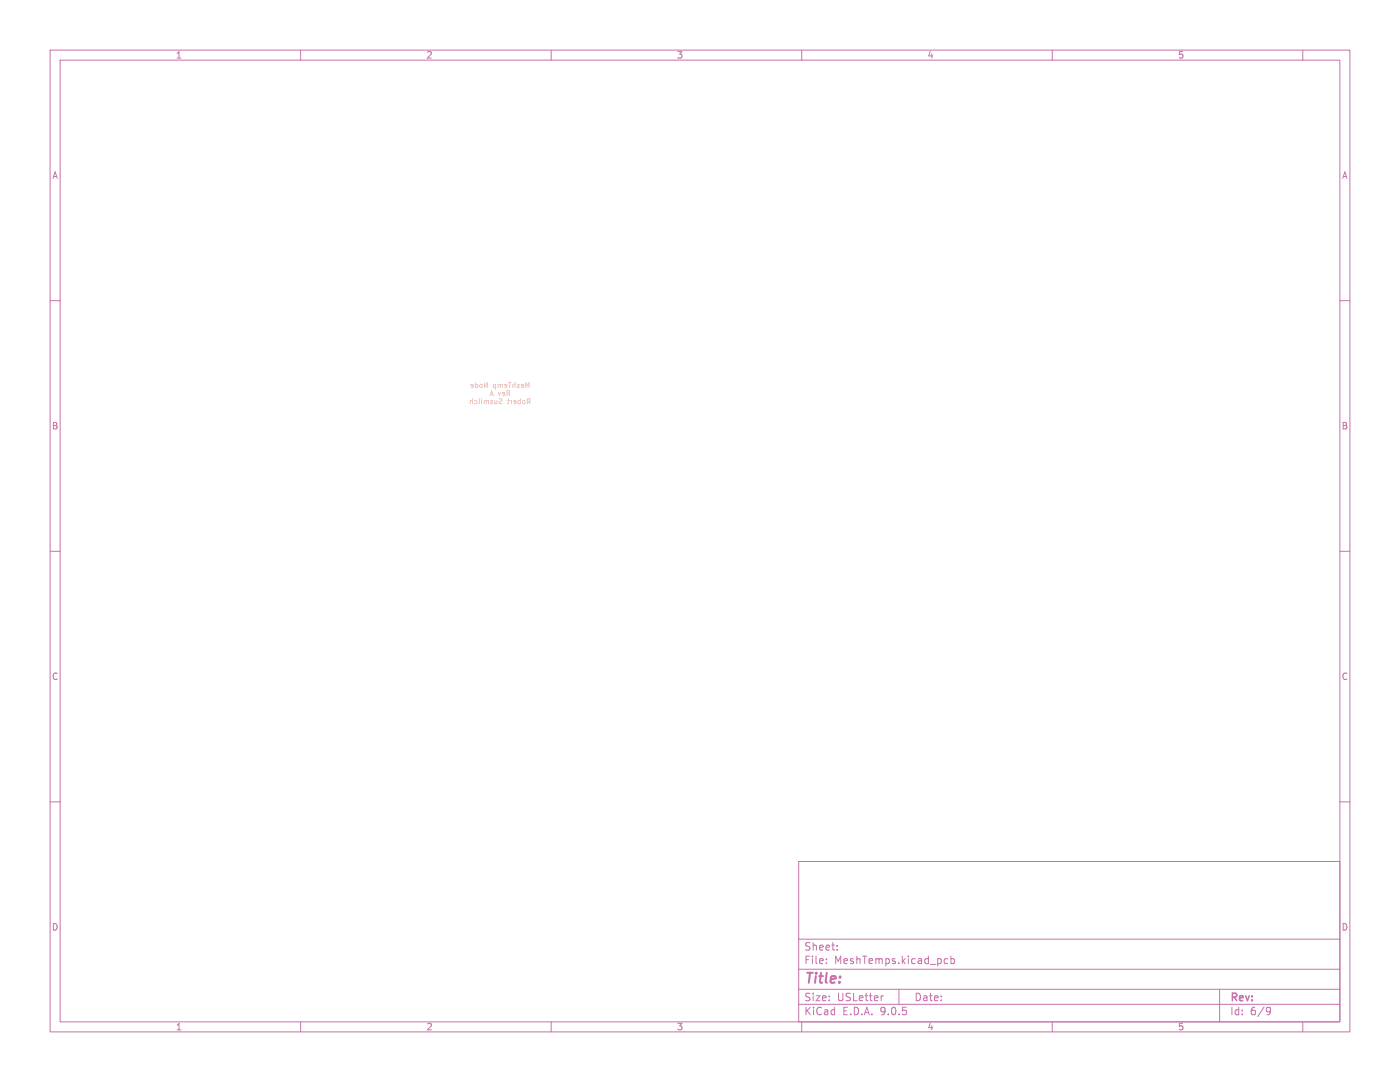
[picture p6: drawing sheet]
<svg xmlns="http://www.w3.org/2000/svg" width="279mm" height="216mm" viewBox="0 0 279 216" stroke-linecap="round" stroke-linejoin="round" font-family="sans-serif">
<defs><g id="words">
<text font-size="2.8" fill="#c872ab" x="160.4" y="196.8">Title:</text>
<g font-size="2.1" fill="#c872ab">
<text x="160.4" y="189.9">Sheet:</text>
<text x="160.4" y="192.6">File:</text>
<text x="166.5" y="192.6">MeshTemps.kicad_pcb</text>
<text x="160.4" y="202.8">KiCad</text>
<text x="160.4" y="200">Size:</text>
<text x="167" y="200">USLetter</text>
<text x="168.1" y="202.8">E.D.A.</text>
<text x="175.7" y="202.8">9.0.5</text>
<text x="182.4" y="200">Date:</text>
<text x="245.4" y="200.2">Rev:</text>
<text x="245.4" y="202.8">Id:</text>
<text x="249.5" y="202.8">6/9</text>
</g>
<g font-size="1.8" fill="#c872ab">
<text x="35" y="11.9">1</text>
<text x="85" y="11.9">2</text>
<text x="135" y="11.9">3</text>
<text x="185" y="11.9">4</text>
<text x="235" y="11.9">5</text>
<text x="10.3" y="35.9">A</text>
<text x="267.7" y="35.9">A</text>
<text x="10.3" y="85.9">B</text>
<text x="267.7" y="85.9">B</text>
<text x="10.3" y="135.9">C</text>
<text x="267.7" y="135.9">C</text>
<text x="10.3" y="185.9">D</text>
<text x="267.7" y="185.9">D</text>
<text x="35" y="205.8">1</text>
<text x="85" y="205.8">2</text>
<text x="135" y="205.8">3</text>
<text x="185" y="205.8">4</text>
<text x="235" y="205.8">5</text>
</g>
</g></defs>
<g fill="none" stroke="#c872ab" stroke-width=".2">
<path d="M10 10h259.4v195.9h-259.4zM12 12h255.4v191.9h-255.4zM60 10v2M110 10v2M160 10v2M210 10v2M260 10v2M10 60h2M267.4 60h2M10 110h2M267.4 110h2M10 160h2"/>
<path d="M159.4 171.9h108v32h-108zM267.4 160h2M159.4 197.4h108M159.4 193.4h108M159.4 187.4h108M164.9 192.1v.2M164.9 191.4v.1M167.1 189.4v.2M167.1 188.7v.1M176.3 198.7l-.3 .1M179.4 197.4v3M188.6 192.2h.5"/>
<path d="M188.6 191.4h.5M189.8 191.4l.4-.1 .3 .3-.1 .6h-.6M189.8 190.8v1.5M243.4 197.4v6.5M60 203.9v2M110 203.9v2M159.4 200.4h108M160 203.9v2M210 203.9v2M253 201l.5 .1a.99 .99 0 0 1-.4 1.4h-.2M253.6 201.6l-.3 .3h-.3M260 203.9v2"/>
</g>
<g fill="#e8b2a7">
<path d="M94.7 79.9l.3-.1 .2 .2 .1 .4-.2 .2h-.5l.5-.2v-.4h-.4z"/>
<path d="M97.9 79.9h.4v.3l-.3 .2 .4 .1v.1h-.5v-.4l.3-.1-.3-.1z"/>
<path d="M98.7 79.9h.1l.1 .6h.2v-.6h.1v.7h-.5z"/>
<path d="M99.5 79.6l.5-.1 .2 .1v.4l-.5 .4 .1 .1 .4-.1v.2h-.4l-.2-.1v-.4l.5-.3-.1-.2-.4 .1z"/>
<path d="M101.4 79.5h.1l.2 .4-.2 .1v.6h-.3v-.1l.2-.1v-.4l-.2-.1 .2-.1z"/>
<path d="M102.5 79.9h.5v.7h-.5l.4-.2-.5-.3h.5v-.1l-.5 .1z"/>
<path d="M103.4 79.9l.4-.1v-.3h.1v1.1l-.5-.1-.1-.4h.2v.4h.3v-.5l-.5 .1z"/>
<path d="M104.3 79.9l.3-.1 .2 .1 .1 .5-.1 .2h-.3l-.2-.1-.1-.4h.2l.1 .4 .2-.1v-.4l-.5 .1z"/>
<path d="M105.2 79.6l.6-.1v1.1h-.1v-.4l-.5 .4h-.1l.3-.4-.3-.4h.2l.1 .2h.3v-.4l-.6 .2z"/>
<path d="M95.6 79.5l.1 .1v.8l-.2 .2z"/>
<path d="M93.8 79.9l.4-.1v-.3h.1v1.1h-.1l-.1-.6h-.1l-.1 .6h-.1z"/>
<path d="M96.1 79.9h.1l-.1 .7z"/>
<path d="M96.6 79.9l.9-.1v.8h-.1v-.6h-.2l-.1 .6h-.1v-.5l-.2-.1-.1 .6h-.1z"/>
<path d="M101.7 79.9h.5l-.1 .7h-.1v-.6z"/>
<path d="M100.3 78.3h.4v.7h-.5l.4-.2-.4-.2v-.1h.4v-.1l-.4 .1z"/>
<path d="M101.1 78l.6-.1v1.1h-.1v-.4l-.4 .4h-.2l.3-.4-.3-.4h.2l.1 .2h.3v-.4l-.6 .2z"/>
<path d="M98 77.9h.2l.3 1.1-.2-.2h-.4l-.1 .2h-.1l.1-.4h.4l-.1-.4-.1 .4h-.2z"/>
<path d="M99.4 78.2l.1 .1 .2 .4 .2-.4h.1l-.3 .7z"/>
<path d="M98.4 76.7l.6-.1v1.2l-.2-.4h-.3l-.1-.2v-.3h.1l.1 .3 .2 .1v-.5l-.4 .1z"/>
<path d="M94 76.7h.5l-.1 .7-.5-.1 .5-.1-.5-.2v-.2l.5 .1-.1-.1h-.4z"/>
<path d="M94.8 76.3h.1l.1 .3 .3 .1 .1 .2v.3l-.2 .2h-.4v-.6h.2v.5l.3-.2-.1-.3h-.4z"/>
<path d="M95.7 76.7l.4-.1 .2 .1v.5l-.1 .2h-.3l-.2-.1-.1-.4h.2l.1 .4 .3-.2-.1-.3-.5 .1z"/>
<path d="M100.7 76.7h.5v.7l-.5-.1 .4-.1-.5-.3h.5l-.1-.1h-.4z"/>
<path d="M103.2 76.7h.4v.3l-.3 .2h.4v.2h-.5v-.4l.4-.1-.4-.1z"/>
<path d="M104 76.7h.5v.7l-.5-.1 .4-.1-.5-.3h.5v-.1h-.5z"/>
<path d="M96.6 76.3h.2v.7l.4-.7h.1v1.1h-.1v-.7l-.5 .7h-.1z"/>
<path d="M99.4 76.7l.9-.1v.8h-.1v-.6h-.2l-.1 .6h-.1l-.1-.6h-.1l-.1 .6h-.1z"/>
<path d="M101.4 76.3h.7l-.3 .1-.1 1-.1-1z"/>
<path d="M102.3 76.7l.4-.1v-.3h.1v1.1h-.1l-.1-.6h-.1l-.1 .6h-.1z"/>
<path d="M104.9 76.3l.4 .6 .2-.6h.2l-.1 1.1h-.1v-.7l-.2 .4-.3-.4v.7h-.1z"/>
<circle cx="96.1" cy="79.6" r=".12"/>
</g>
<use href="#words"/>
</svg>
